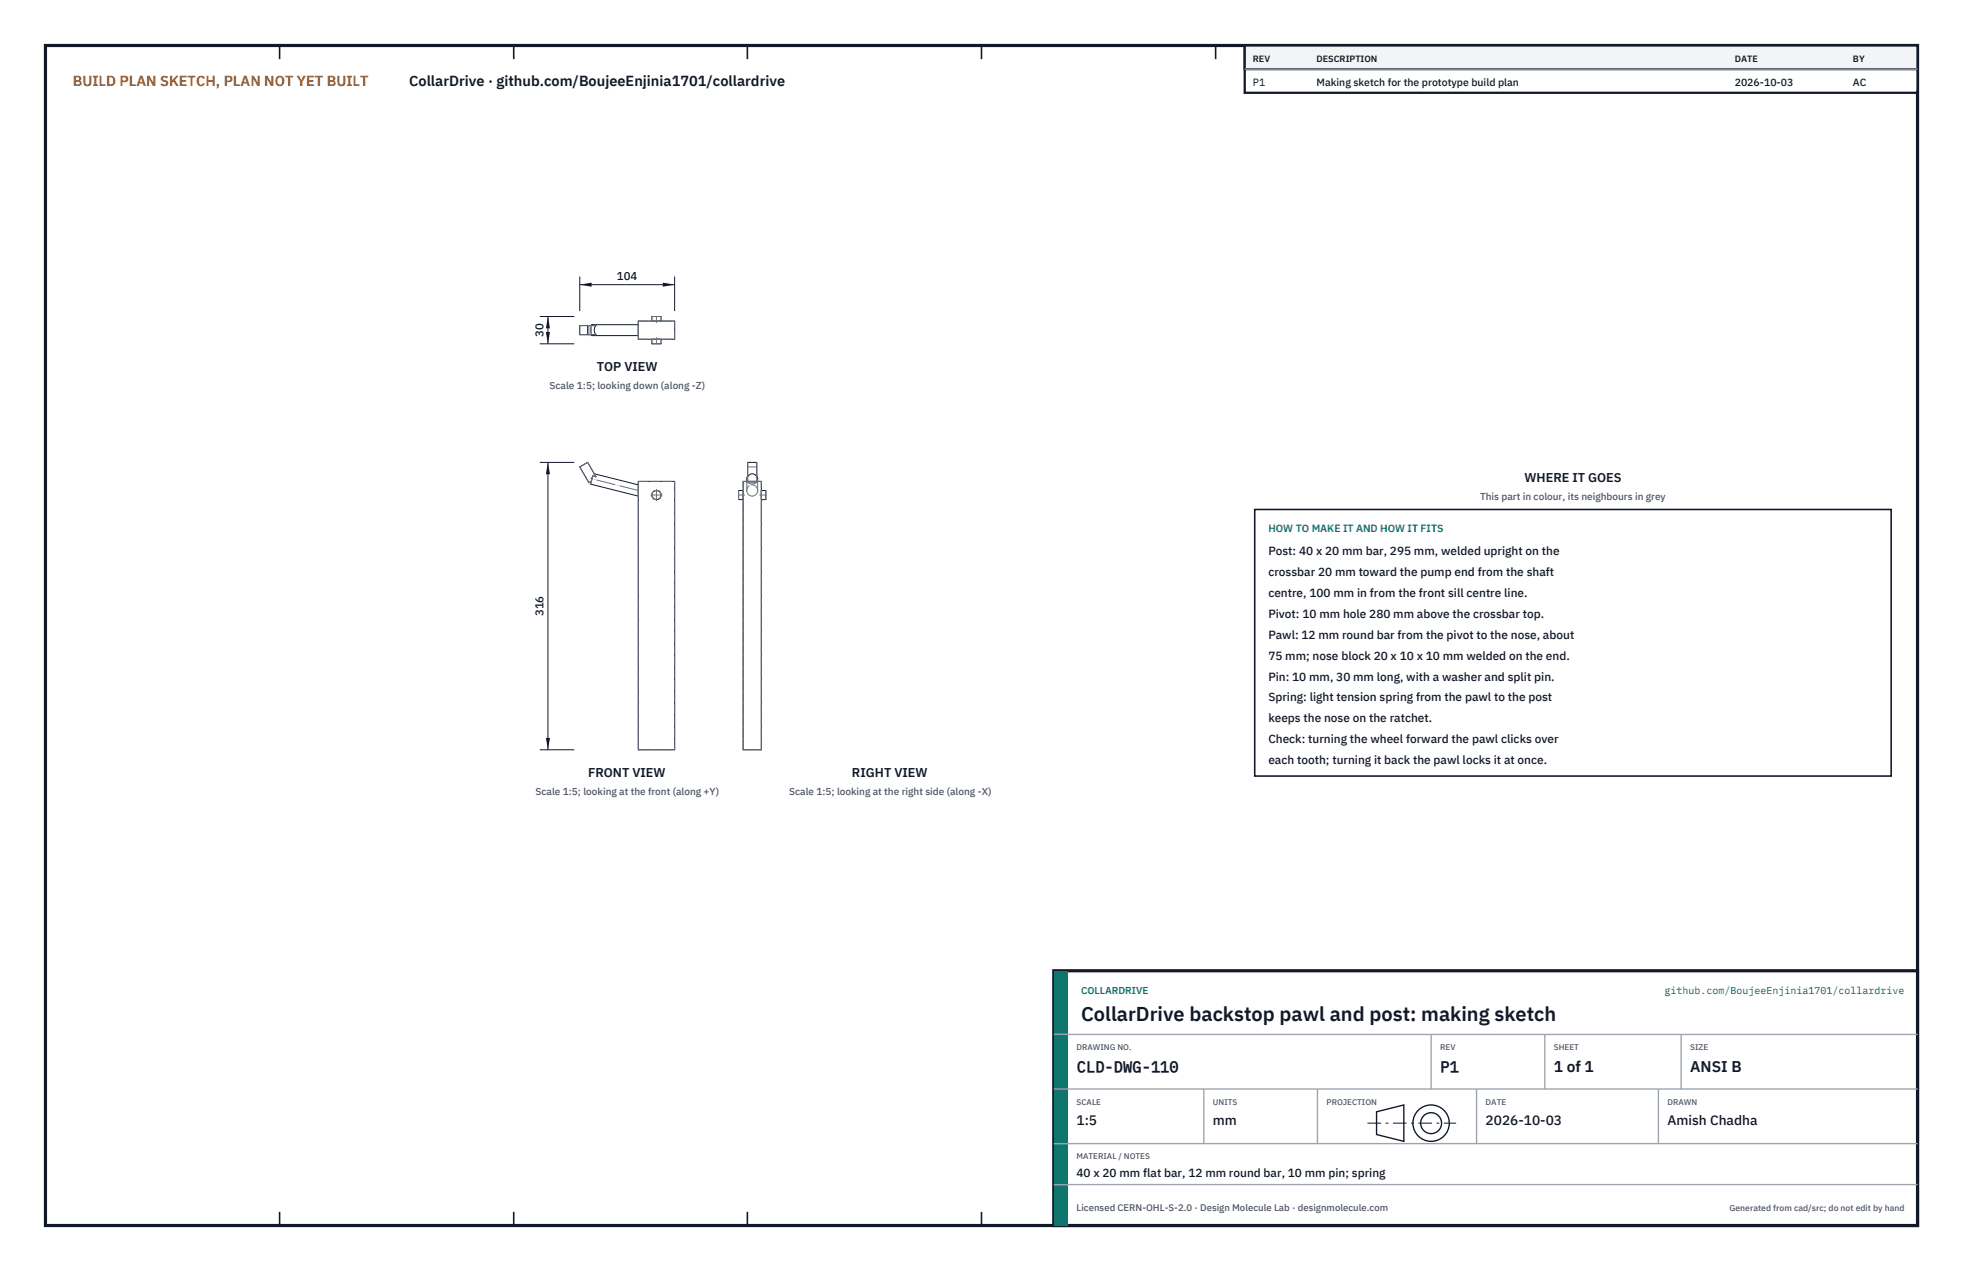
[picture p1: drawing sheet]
<svg xmlns="http://www.w3.org/2000/svg" width="432mm" height="279mm" viewBox="0 0 432 279" stroke-linecap="round" stroke-linejoin="round" font-family="sans-serif">
<defs><g id="words">
<text font-size="4.4" fill="#111827" x="237.8" y="224.4">CollarDrive backstop pawl and post: making sketch</text>
<g font-size="3.4" fill="#111827">
<text x="236.8" y="235.6">CLD-DWG-110</text>
<text x="316.8" y="235.6">P1</text>
<text x="341.8" y="235.6">1 of 1</text>
<text x="371.8" y="235.6">ANSI B</text>
</g>
<text font-size="3.2" fill="#b45309" x="16" y="19">BUILD PLAN SKETCH, PLAN NOT YET BUILT</text>
<text font-size="3.2" fill="#111827" x="90" y="19">CollarDrive · github.com/BoujeeEnjinia1701/collardrive</text>
<g font-size="3" fill="#111827">
<text x="236.8" y="247.2">1:5</text>
<text x="266.8" y="247.2">mm</text>
<text x="326.8" y="247.2">2026-10-03</text>
<text x="366.8" y="247.2">Amish Chadha</text>
</g>
<g font-size="2.8" fill="#111827">
<text x="131.3" y="81.6">TOP VIEW</text>
<text x="335.3" y="106">WHERE IT GOES</text>
<text x="129.4" y="170.9">FRONT VIEW</text>
<text x="187.4" y="170.9">RIGHT VIEW</text>
</g>
<g font-size="2.6" fill="#111827">
<text x="279" y="122">Post: 40 x 20 mm bar, 295 mm, welded upright on the</text>
<text x="279" y="126.6">crossbar 20 mm toward the pump end from the shaft</text>
<text x="279" y="131.2">centre, 100 mm in from the front sill centre line.</text>
<text x="279" y="135.8">Pivot: 10 mm hole 280 mm above the crossbar top.</text>
<text x="279" y="140.4">Pawl: 12 mm round bar from the pivot to the nose, about</text>
<text x="279" y="145">75 mm; nose block 20 x 10 x 10 mm welded on the end.</text>
<text x="279" y="149.6">Pin: 10 mm, 30 mm long, with a washer and split pin.</text>
<text x="279" y="154.2">Spring: light tension spring from the pawl to the post</text>
<text x="279" y="158.8">keeps the nose on the ratchet.</text>
<text x="279" y="163.4">Check: turning the wheel forward the pawl clicks over</text>
<text x="279" y="168">each tooth; turning it back the pawl locks it at once.</text>
<text x="236.8" y="258.8">40 x 20 mm flat bar, 12 mm round bar, 10 mm pin; spring</text>
</g>
<g font-size="2.5" fill="#111827">
<text x="135.7" y="61.6">104</text>
<text x="119.5" y="74.1" transform="rotate(-90 119.5 74.1)">30</text>
<text x="119.5" y="135.5" transform="rotate(-90 119.5 135.5)">316</text>
</g>
<g font-size="2.3" fill="#111827">
<text x="275.6" y="18.8">P1</text>
<text x="289.6" y="18.8">Making sketch for the prototype build plan</text>
<text x="381.6" y="18.8">2026-10-03</text>
<text x="407.6" y="18.8">AC</text>
</g>
<text font-size="2.3" fill="#0f766e" x="279" y="117">HOW TO MAKE IT AND HOW IT FITS</text>
<g font-size="2.2" fill="#4b5563">
<text x="120.9" y="85.6">Scale 1:5; looking down (along -Z)</text>
<text x="325.6" y="110">This part in colour, its neighbours in grey</text>
<text x="117.8" y="174.9">Scale 1:5; looking at the front (along +Y)</text>
<text x="173.6" y="174.9">Scale 1:5; looking at the right side (along -X)</text>
</g>
<g font-size="2.2" fill="#0f766e">
<text x="237.8" y="218.4">COLLARDRIVE</text>
<text x="366.1" y="218.4">github.com/BoujeeEnjinia1701/collardrive</text>
</g>
<text font-size="2.1" fill="#4b5563" x="236.8" y="266.2">Licensed CERN-OHL-S-2.0 · Design Molecule Lab · designmolecule.com</text>
<g font-size="2" fill="#111827">
<text x="275.6" y="13.6">REV</text>
<text x="289.6" y="13.6">DESCRIPTION</text>
<text x="381.6" y="13.6">DATE</text>
<text x="407.6" y="13.6">BY</text>
</g>
<text font-size="1.9" fill="#4b5563" x="380.4" y="266.2">Generated from cad/src; do not edit by hand</text>
<g font-size="1.8" fill="#4b5563">
<text x="236.8" y="230.8">DRAWING NO.</text>
<text x="316.8" y="230.8">REV</text>
<text x="341.8" y="230.8">SHEET</text>
<text x="371.8" y="230.8">SIZE</text>
<text x="236.8" y="242.8">SCALE</text>
<text x="266.8" y="242.8">UNITS</text>
<text x="291.8" y="242.8">PROJECTION</text>
<text x="326.8" y="242.8">DATE</text>
<text x="366.8" y="242.8">DRAWN</text>
<text x="236.8" y="254.8">MATERIAL / NOTES</text>
</g>
</g></defs>
<path d="M10 10h411.8v259.4h-411.8z" fill="none" stroke="#111827" stroke-width=".7" stroke-linecap="butt"/>
<g fill="none" stroke="#111827" stroke-width=".35">
<path d="M61.5 10v3M113 10v3M164.4 10v3M215.9 10v3M267.4 10v3M318.9 10v3M370.3 10v3M61.5 266.4v3M113 266.4v3M164.4 266.4v3M215.9 266.4v3M267.4 266.4v3"/>
<path d="M318.9 266.4v3M370.3 266.4v3"/>
</g>
<g fill="none" stroke="#111727" stroke-width=".22">
<path d="M127.5 71.6h3.6l-.4 1 .4 1h-3.6zM129.3 71.6v2M130 73.6l.2 .2M130.2 71.4l.2 .2M130.2 71.4l-.2 .2M130.2 71.4h10.2M130.2 73.8h10.2M130.4 73.6l-.2 .2M140.4 70.6h8v4h-8zM143.4 70.6v-1h2v1M143.4 74.6v1h2v-1M130.1 105.8l-.6 .3-2-3.5 1.8-1 1.8 3.2-.7-.2-.5 1.8 10.5 2.7"/>
<path d="M130.7 104.2l9.7 2.4M140.4 105.8h8v59h-8zM163.5 107.8h-1v2h1M163.5 105.8h4v59h-4zM164.5 104.6l-.2 1.2M164.5 101.6h2v3.2a1.1 1.1 0 0 0-1-.6 1.1 1.1 0 0 0-1 .6zM166.5 104.6l.2 1.2M167.5 107.8h1v2h-1"/>
<circle cx="144.4" cy="108.8" r="1.01"/>
</g>
<g fill="none" stroke="#6a7180" stroke-width=".22" stroke-dasharray="2.1 .5">
<path d="M127.5 73.6h2M127.5 71.6h2M129.5 73.6h.6M129.5 71.6h.6M129.5 73.6v-2M129.9 72.6l.1 1M130 71.6l-.1 1M130.1 71.6v2M130.4 71.6h-.3M130.4 73.6h-.3M131.1 73.6h-.7M131.1 71.6h-.7"/>
<path d="M140.4 74.6h8M140.4 74.6v-4M140.4 70.6h8M140.4 72.6v-1.2M140.4 71.4v2.4M140.4 73.8v-1.2M143.4 74.6h2M143.4 75.6h2M143.4 70.6h2M143.4 69.6h2M145.4 74.6h-2M145.4 70.6h-2"/>
<path d="M148.4 74.6v-4M127.5 102.6l1.8-1M127.5 102.6l2 3.5M129.3 101.6l1.8 3.2M129.5 106.1l.6-.3M130.4 104.6l-.5 1.8M130.4 104.6l-.3 1.2M130.7 104.2l.4 .6M131.1 104.8l-.4-.6M131.1 104.8l-.7-.2M140.4 109.1v-2.5M140.4 106.6v2.5"/>
<path d="M140.4 105.8h8M162.5 107.8v2M163.5 108.8v-1M163.5 107.8v2M163.5 109.8v-1M163.5 105.8h4M164.3 107.8l.3 .9 .9 .4M164.3 107.8v-2M164.5 104.8v-.2M164.5 104.6v1.2M164.5 106.1v-.3M164.5 102.6v-1"/>
<path d="M164.5 102.6v3.5M164.5 106.1h2M164.5 102.6h2M165.5 109.1a1.22 1.22 0 0 0 1.2-1.3M165.5 106.4l-.9-.3-.3-.8M166.5 104.8v-.2M166.5 104.6v1.2M166.5 105.8h-2M166.5 106.1v-.3M166.5 102.6v-1M166.5 102.6v3.5M166.7 107.8a1.2 1.2 0 0 0-1.2-1.2 1.2 1.2 0 0 0-1.2 1.2"/>
<path d="M166.7 105.3l-.4 .8-.8 .3M166.7 107.8v-2M167.5 108.8v-1M167.5 107.8v2M167.5 109.8v-1M168.5 107.8v2M140.4 164.8h8M140.4 164.8v-59M148.4 164.8v-59M163.5 164.8v-59M163.5 164.8h4M167.5 164.8v-59"/>
<circle cx="144.4" cy="108.8" r="1.01"/>
</g>
<path d="M144.4 74.2v1.4M144.4 69.6v1.3M140.4 107.8l-10.4-2.6M143.2 108.8h2.5M144.4 110.1v-2.5M163.8 108.8h-1.3M168.5 108.8h-1.4" fill="none" stroke="#6a7180" stroke-width=".22" stroke-dasharray="4.2 .5 0 .5"/>
<path d="M127.5 60.8v7.6M127.5 62.6h20.9M148.4 60.8v7.6" fill="none" stroke="#111827" stroke-width=".22"/>
<path d="M127.5 62.6l2.6-.5v.9zM145.8 62.1v.9l2.6-.4z" fill="#111827"/>
<path d="M118.7 69.6h7.6M118.7 75.6h7.6M120.5 69.6v6" fill="none" stroke="#111827" stroke-width=".22"/>
<path d="M120.5 69.6l-.4 2.6h.9zM120.1 73h.9l-.5 2.6z" fill="#111827"/>
<path d="M118.7 101.6h7.6M120.5 101.6v63.2M118.7 164.8h7.6" fill="none" stroke="#111827" stroke-width=".22"/>
<path d="M120.5 101.6l-.4 2.7h.9zM120.1 162.2h.9l-.5 2.6z" fill="#111827"/>
<path d="M276 112h140v58.6h-140z" fill="#fff" stroke="#111827" stroke-width=".35"/>
<path d="M273.8 10h148v10.4h-148z" fill="#fff" stroke="#111827" stroke-width=".5"/>
<path d="M273.8 10h148v5.2h-148z" fill="#f3f4f6" stroke="#111827" stroke-width=".5"/>
<path d="M273.8 15.2h148" fill="none" stroke="#9ca3af" stroke-width=".3"/>
<path d="M231.8 213.4h190v56h-190z" fill="#fff" stroke="#111827" stroke-width=".7" stroke-linecap="butt"/>
<path d="M231.8 213.4h3v56h-3z" fill="#0f766e"/>
<path d="M231.8 227.4h190M231.8 239.4h190M264.8 239.4v12M289.8 239.4v12M314.8 227.4v12M324.8 239.4v12M339.8 227.4v12M364.8 239.4v12M369.8 227.4v12M231.8 251.4h190M231.8 260.4h190" fill="none" stroke="#9ca3af" stroke-width=".3"/>
<g fill="none" stroke="#111827" stroke-width=".3">
<path d="M302.8 244.4l6-1.5v8l-6-1.5z"/>
<circle cx="314.8" cy="246.9" r="4"/>
<circle cx="314.8" cy="246.9" r="2.3"/>
</g>
<path d="M300.8 246.9h19.5" fill="none" stroke="#111827" stroke-width=".22" stroke-dasharray="3 1 .6 1" stroke-linecap="butt"/>
<use href="#words"/>
</svg>
